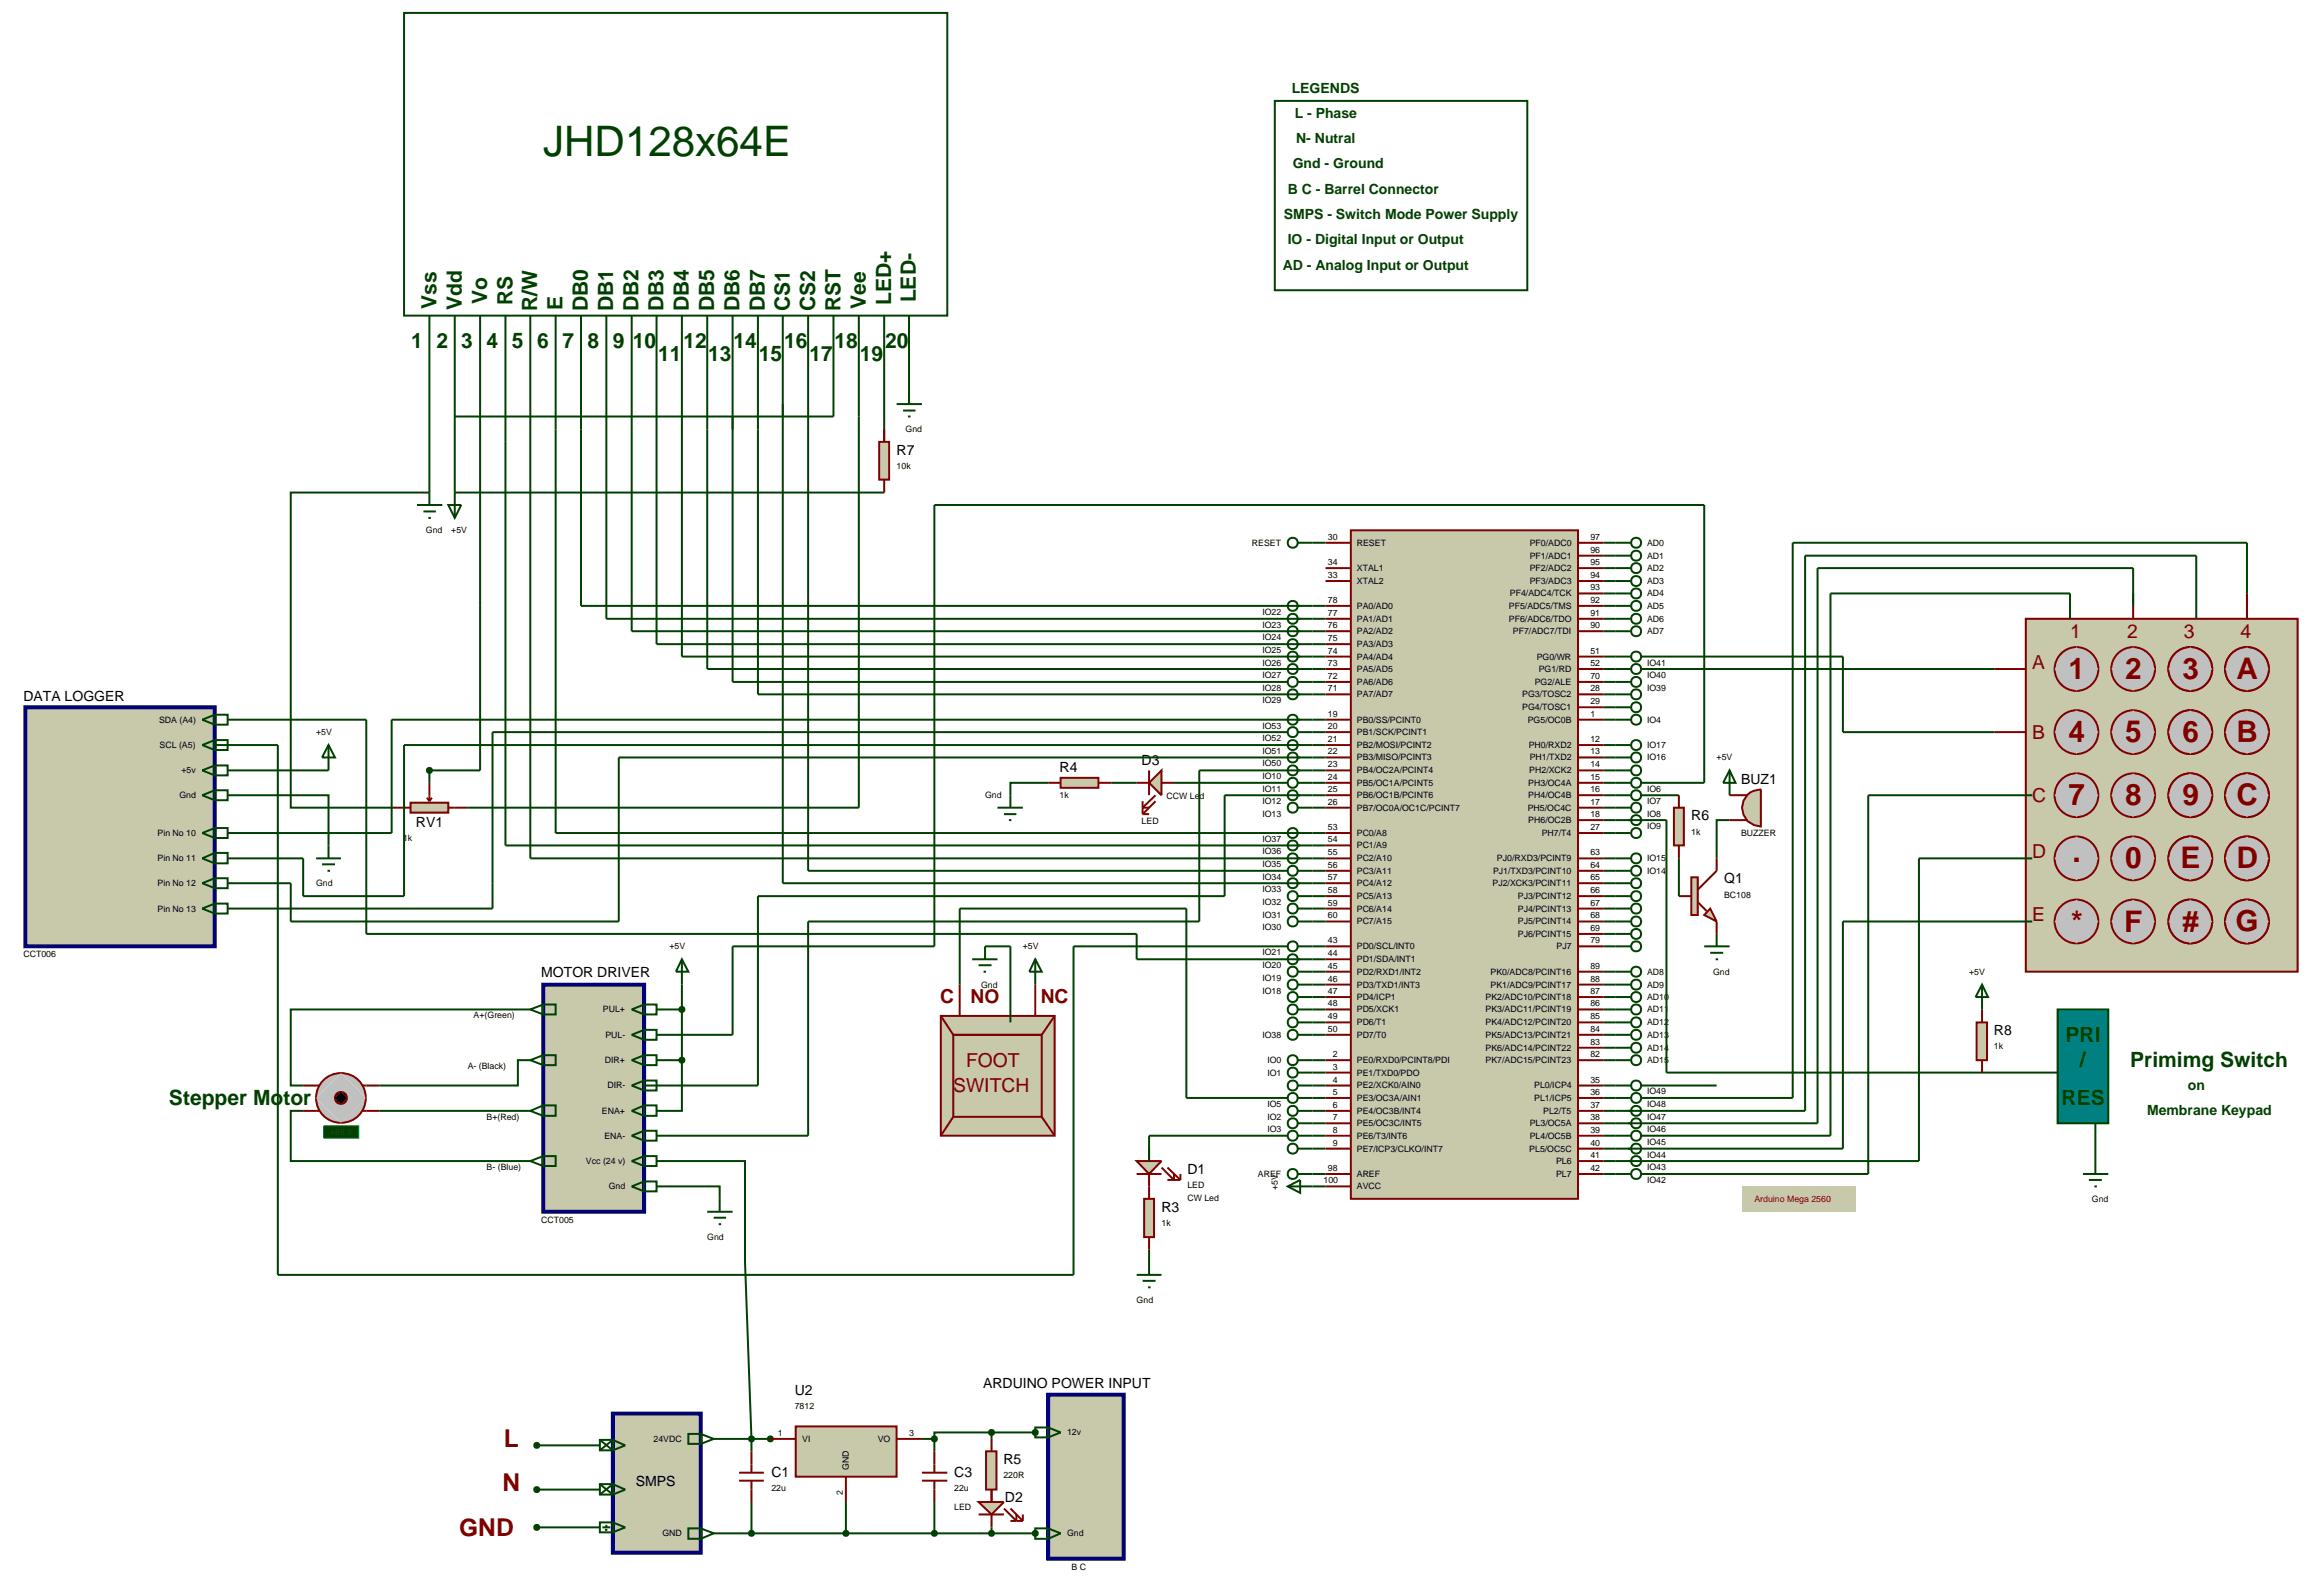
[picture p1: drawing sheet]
<svg xmlns="http://www.w3.org/2000/svg" width="467mm" height="320mm" viewBox="0 0 467 320" stroke-linecap="round" stroke-linejoin="round" font-family="sans-serif">
<defs><g id="words">
<text font-size="8.5" fill="#004000" x="109.3" y="31.5">JHD128x64E</text>
<g font-size="6" fill="#800000">
<text x="416.2" y="136.6">1</text>
<text x="427.6" y="136.6">2</text>
<text x="439.1" y="136.6">3</text>
<text x="450" y="136.6">A</text>
<text x="416.2" y="149.3">4</text>
<text x="427.6" y="149.3">5</text>
<text x="439.1" y="149.3">6</text>
<text x="450" y="149.3">B</text>
<text x="416.2" y="162">7</text>
<text x="427.6" y="162">8</text>
<text x="439.1" y="162">9</text>
<text x="450" y="162">C</text>
<text x="417" y="173.4">.</text>
<text x="427.6" y="174.7">0</text>
<text x="438.7" y="174.7">E</text>
<text x="450" y="174.6">D</text>
<text x="416.7" y="187.4">*</text>
<text x="427.4" y="187.4">F</text>
<text x="439.1" y="187.4">#</text>
<text x="449.8" y="187.3">G</text>
</g>
<g font-size="4.9" fill="#800000">
<text x="101.4" y="291.2">L</text>
<text x="101.1" y="300.1">N</text>
<text x="92.4" y="309">GND</text>
</g>
<g font-size="4.2" fill="#004000">
<text x="87.8" y="62.1" transform="rotate(-90 87.8 62.1)">Vss</text>
<text x="92.9" y="62.4" transform="rotate(-90 92.9 62.4)">Vdd</text>
<text x="98" y="61.1" transform="rotate(-90 98 61.1)">Vo</text>
<text x="103.1" y="61.3" transform="rotate(-90 103.1 61.3)">RS</text>
<text x="108.1" y="62.5" transform="rotate(-90 108.1 62.5)">R/W</text>
<text x="113.2" y="62.4" transform="rotate(-90 113.2 62.4)">E</text>
<text x="118.3" y="62.6" transform="rotate(-90 118.3 62.6)">DB0</text>
<text x="123.4" y="62.6" transform="rotate(-90 123.4 62.6)">DB1</text>
<text x="128.5" y="62.6" transform="rotate(-90 128.5 62.6)">DB2</text>
<text x="133.5" y="62.6" transform="rotate(-90 133.5 62.6)">DB3</text>
<text x="138.6" y="62.6" transform="rotate(-90 138.6 62.6)">DB4</text>
<text x="143.7" y="62.6" transform="rotate(-90 143.7 62.6)">DB5</text>
<text x="148.8" y="62.6" transform="rotate(-90 148.8 62.6)">DB6</text>
<text x="153.9" y="62.6" transform="rotate(-90 153.9 62.6)">DB7</text>
<text x="158.9" y="62.5" transform="rotate(-90 158.9 62.5)">CS1</text>
<text x="164" y="62.5" transform="rotate(-90 164 62.5)">CS2</text>
<text x="169.1" y="62.6" transform="rotate(-90 169.1 62.6)">RST</text>
<text x="174.2" y="62.1" transform="rotate(-90 174.2 62.1)">Vee</text>
<text x="179.3" y="61.3" transform="rotate(-90 179.3 61.3)">LED+</text>
<text x="184.3" y="60.8" transform="rotate(-90 184.3 60.8)">LED-</text>
<text x="82.7" y="70">1</text>
<text x="87.8" y="70">2</text>
<text x="92.8" y="70">3</text>
<text x="97.9" y="70">4</text>
<text x="103" y="70">5</text>
<text x="108.1" y="70">6</text>
<text x="113.2" y="70">7</text>
<text x="118.2" y="70">8</text>
<text x="123.3" y="70">9</text>
<text x="127.3" y="70">10</text>
<text x="137.5" y="70">12</text>
<text x="147.6" y="70">14</text>
<text x="157.8" y="70">16</text>
<text x="167.9" y="70">18</text>
<text x="178.1" y="70">20</text>
<text x="132.4" y="72.5">11</text>
<text x="142.5" y="72.5">13</text>
<text x="152.7" y="72.5">15</text>
<text x="162.9" y="72.5">17</text>
<text x="173" y="72.5">19</text>
<text x="415.6" y="209.6">PRI</text>
<text x="418.5" y="214.7">/</text>
<text x="428.6" y="214.7">Primimg Switch</text>
<text x="34" y="222.3">Stepper Motor</text>
<text x="414.8" y="222.3">RES</text>
</g>
<g font-size="3.9" fill="#800000">
<text x="416.5" y="128.3">1</text>
<text x="428" y="128.3">2</text>
<text x="439.4" y="128.3">3</text>
<text x="450.8" y="128.3">4</text>
<text x="408.9" y="134.6">A</text>
<text x="408.9" y="148.6">B</text>
<text x="408.9" y="161.3">C</text>
<text x="408.9" y="172.6">D</text>
<text x="408.9" y="185.3">E</text>
<text x="189.2" y="201.8">C</text>
<text x="195.3" y="201.8">NO</text>
<text x="209.4" y="201.8">NC</text>
<text x="194.4" y="214.6">FOOT</text>
<text x="191.8" y="219.6">SWITCH</text>
</g>
<g font-size="2.8" fill="#004000">
<text x="259.9" y="18.7">LEGENDS</text>
<text x="260.5" y="23.8">L - Phase</text>
<text x="260.8" y="28.9">N- Nutral</text>
<text x="260.1" y="33.9">Gnd - Ground</text>
<text x="259.1" y="39">B C - Barrel Connector</text>
<text x="258.3" y="44.1">SMPS - Switch Mode Power Supply</text>
<text x="259.1" y="49.2">IO - Digital Input or Output</text>
<text x="258.1" y="54.3">AD - Analog Input or Output</text>
<text x="440.2" y="219.3">on</text>
<text x="432" y="224.4">Membrane Keypad</text>
</g>
<g font-size="2.8">
<text x="180.4" y="91.5">R7</text>
<text x="4.7" y="141">DATA LOGGER</text>
<text x="213.2" y="155.4">R4</text>
<text x="229.7" y="153.9">D3</text>
<text x="350.3" y="157.7">BUZ1</text>
<text x="83.7" y="166.5">RV1</text>
<text x="340.3" y="165.1">R6</text>
<text x="346.9" y="177.8">Q1</text>
<text x="108.9" y="196.7">MOTOR DRIVER</text>
<text x="401.2" y="208.3">R8</text>
<text x="238.9" y="236.2">D1</text>
<text x="233.7" y="243.8">R3</text>
<text x="159.9" y="280.7">U2</text>
<text x="197.8" y="279.3">ARDUINO POWER INPUT</text>
<text x="127.9" y="299">SMPS</text>
<text x="155.2" y="297.2">C1</text>
<text x="192" y="297.2">C3</text>
<text x="201.9" y="294.6">R5</text>
<text x="202.2" y="302.2">D2</text>
</g>
<g font-size="1.8">
<text x="182.2" y="87">Gnd</text>
<text x="180.4" y="94.3">10k</text>
<text x="85.7" y="107.3">Gnd</text>
<text x="90.8" y="107.3">+5V</text>
<text x="251.9" y="109.8">RESET</text>
<text x="267.2" y="108.6">30</text>
<text x="267.2" y="113.7">34</text>
<text x="273" y="109.8">RESET</text>
<text x="307.8" y="112.4">PF1/ADC1</text>
<text x="307.8" y="109.8">PF0/ADC0</text>
<text x="320" y="113.7">95</text>
<text x="320" y="111.2">96</text>
<text x="320" y="108.6">97</text>
<text x="331.4" y="109.8">AD0</text>
<text x="331.4" y="112.4">AD1</text>
<text x="267.2" y="116.3">33</text>
<text x="273" y="117.5">XTAL2</text>
<text x="273" y="114.9">XTAL1</text>
<text x="303.8" y="120">PF4/ADC4/TCK</text>
<text x="307.8" y="117.5">PF3/ADC3</text>
<text x="307.8" y="114.9">PF2/ADC2</text>
<text x="320" y="118.8">93</text>
<text x="320" y="116.3">94</text>
<text x="331.4" y="114.9">AD2</text>
<text x="331.4" y="117.5">AD3</text>
<text x="331.4" y="120">AD4</text>
<text x="254" y="123.7">IO22</text>
<text x="267.2" y="123.9">77</text>
<text x="267.2" y="121.3">78</text>
<text x="273" y="125.1">PA1/AD1</text>
<text x="273" y="122.5">PA0/AD0</text>
<text x="303.6" y="125.1">PF6/ADC6/TDO</text>
<text x="303.6" y="122.5">PF5/ADC5/TMS</text>
<text x="320" y="123.9">91</text>
<text x="320" y="121.3">92</text>
<text x="331.4" y="125.1">AD6</text>
<text x="331.4" y="122.5">AD5</text>
<text x="254" y="126.3">IO23</text>
<text x="254" y="128.8">IO24</text>
<text x="254" y="131.4">IO25</text>
<text x="267.2" y="131.5">74</text>
<text x="267.2" y="129">75</text>
<text x="267.2" y="126.4">76</text>
<text x="273" y="130.2">PA3/AD3</text>
<text x="273" y="127.6">PA2/AD2</text>
<text x="304.4" y="127.6">PF7/ADC7/TDI</text>
<text x="320" y="131.5">51</text>
<text x="320" y="126.4">90</text>
<text x="331.4" y="127.6">AD7</text>
<text x="254" y="133.9">IO26</text>
<text x="254" y="136.4">IO27</text>
<text x="267.2" y="136.6">72</text>
<text x="267.2" y="134">73</text>
<text x="273" y="137.8">PA6/AD6</text>
<text x="273" y="135.2">PA5/AD5</text>
<text x="273" y="132.7">PA4/AD4</text>
<text x="308.8" y="137.8">PG2/ALE</text>
<text x="309.2" y="132.7">PG0/WR</text>
<text x="309.6" y="135.2">PG1/RD</text>
<text x="320" y="134">52</text>
<text x="320" y="136.6">70</text>
<text x="331.4" y="133.9">IO41</text>
<text x="331.4" y="136.4">IO40</text>
<text x="254" y="141.5">IO29</text>
<text x="254" y="139">IO28</text>
<text x="267.2" y="139.1">71</text>
<text x="273" y="140.3">PA7/AD7</text>
<text x="306.3" y="140.3">PG3/TOSC2</text>
<text x="306.3" y="142.9">PG4/TOSC1</text>
<text x="320" y="139.1">28</text>
<text x="320" y="141.7">29</text>
<text x="331.4" y="139">IO39</text>
<text x="32" y="145.4">SDA (A4)</text>
<text x="63.6" y="147.9">+5V</text>
<text x="254" y="146.6">IO53</text>
<text x="254" y="149.1">IO52</text>
<text x="267.2" y="144.2">19</text>
<text x="267.2" y="146.7">20</text>
<text x="267.2" y="149.3">21</text>
<text x="273" y="145.4">PB0/SS/PCINT0</text>
<text x="273" y="147.9">PB1/SCK/PCINT1</text>
<text x="307.4" y="145.4">PG5/OC0B</text>
<text x="320" y="144.2">1</text>
<text x="320" y="149.3">12</text>
<text x="331.4" y="145.4">IO4</text>
<text x="32.1" y="150.5">SCL (A5)</text>
<text x="36.5" y="155.6">+5v</text>
<text x="254" y="151.7">IO51</text>
<text x="254" y="154.2">IO50</text>
<text x="267.2" y="151.8">22</text>
<text x="267.2" y="154.4">23</text>
<text x="273" y="150.5">PB2/MOSI/PCINT2</text>
<text x="273" y="153">PB3/MISO/PCINT3</text>
<text x="273" y="155.6">PB4/OC2A/PCINT4</text>
<text x="307.6" y="150.5">PH0/RXD2</text>
<text x="307.7" y="155.6">PH2/XCK2</text>
<text x="307.8" y="153">PH1/TXD2</text>
<text x="320" y="151.8">13</text>
<text x="320" y="154.4">14</text>
<text x="331.4" y="150.5">IO17</text>
<text x="331.4" y="153">IO16</text>
<text x="345.4" y="153">+5V</text>
<text x="36.1" y="160.6">Gnd</text>
<text x="198.2" y="160.6">Gnd</text>
<text x="213.2" y="160.5">1k</text>
<text x="234.7" y="160.8">CCW Led</text>
<text x="254" y="156.8">IO10</text>
<text x="254" y="159.3">IO11</text>
<text x="254" y="161.8">IO12</text>
<text x="267.2" y="156.9">24</text>
<text x="267.2" y="159.4">25</text>
<text x="267.2" y="161.9">26</text>
<text x="273" y="158.1">PB5/OC1A/PCINT5</text>
<text x="273" y="160.6">PB6/OC1B/PCINT6</text>
<text x="307.5" y="158.1">PH3/OC4A</text>
<text x="307.5" y="160.6">PH4/OC4B</text>
<text x="320" y="156.9">15</text>
<text x="320" y="159.4">16</text>
<text x="320" y="161.9">17</text>
<text x="331.4" y="159.3">IO6</text>
<text x="331.4" y="161.8">IO7</text>
<text x="229.7" y="165.8">LED</text>
<text x="254" y="164.3">IO13</text>
<text x="267.2" y="167">53</text>
<text x="273" y="163.1">PB7/OC0A/OC1C/PCINT7</text>
<text x="307.4" y="163.1">PH5/OC4C</text>
<text x="307.5" y="165.6">PH6/OC2B</text>
<text x="320" y="164.4">18</text>
<text x="320" y="167">27</text>
<text x="331.4" y="164.3">IO8</text>
<text x="331.4" y="166.8">IO9</text>
<text x="340.3" y="167.9">1k</text>
<text x="31.7" y="168.2">Pin No 10</text>
<text x="31.7" y="173.3">Pin No 11</text>
<text x="81.1" y="169.3">1k</text>
<text x="254" y="169.4">IO37</text>
<text x="254" y="171.9">IO36</text>
<text x="267.2" y="169.5">54</text>
<text x="267.2" y="172.1">55</text>
<text x="273" y="168.2">PC0/A8</text>
<text x="273" y="170.7">PC1/A9</text>
<text x="273" y="173.3">PC2/A10</text>
<text x="301.2" y="173.3">PJ0/RXD3/PCINT9</text>
<text x="310.2" y="168.2">PH7/T4</text>
<text x="320" y="172.1">63</text>
<text x="331.4" y="173.3">IO15</text>
<text x="350.3" y="168.3">BUZZER</text>
<text x="31.7" y="178.3">Pin No 12</text>
<text x="63.6" y="178.3">Gnd</text>
<text x="254" y="174.5">IO35</text>
<text x="254" y="177">IO34</text>
<text x="254" y="179.5">IO33</text>
<text x="267.2" y="174.6">56</text>
<text x="267.2" y="177.1">57</text>
<text x="267.2" y="179.7">58</text>
<text x="273" y="175.8">PC3/A11</text>
<text x="273" y="178.3">PC4/A12</text>
<text x="300.3" y="178.3">PJ2/XCK3/PCINT11</text>
<text x="300.4" y="175.8">PJ1/TXD3/PCINT10</text>
<text x="320" y="174.6">64</text>
<text x="320" y="177.1">65</text>
<text x="320" y="179.7">66</text>
<text x="331.4" y="175.8">IO14</text>
<text x="31.7" y="183.4">Pin No 13</text>
<text x="254" y="182.1">IO32</text>
<text x="254" y="184.6">IO31</text>
<text x="267.2" y="182.2">59</text>
<text x="267.2" y="184.8">60</text>
<text x="273" y="180.9">PC5/A13</text>
<text x="273" y="183.4">PC6/A14</text>
<text x="273" y="186">PC7/A15</text>
<text x="305.4" y="180.9">PJ3/PCINT12</text>
<text x="305.4" y="183.4">PJ4/PCINT13</text>
<text x="305.4" y="186">PJ5/PCINT14</text>
<text x="320" y="182.2">67</text>
<text x="320" y="184.8">68</text>
<text x="346.9" y="180.6">BC108</text>
<text x="134.7" y="191">+5V</text>
<text x="205.8" y="191">+5V</text>
<text x="254" y="187.2">IO30</text>
<text x="267.2" y="189.8">43</text>
<text x="273" y="191">PD0/SCL/INT0</text>
<text x="305.4" y="188.5">PJ6/PCINT15</text>
<text x="313.2" y="191">PJ7</text>
<text x="320" y="187.3">69</text>
<text x="320" y="189.8">79</text>
<text x="4.7" y="192.6">CCT006</text>
<text x="254" y="192.2">IO21</text>
<text x="254" y="194.8">IO20</text>
<text x="254" y="197.3">IO19</text>
<text x="267.2" y="192.4">44</text>
<text x="267.2" y="194.9">45</text>
<text x="267.2" y="197.5">46</text>
<text x="273" y="193.6">PD1/SDA/INT1</text>
<text x="273" y="196.1">PD2/RXD1/INT2</text>
<text x="299.9" y="196.1">PK0/ADC8/PCINT16</text>
<text x="320" y="197.5">88</text>
<text x="320" y="194.9">89</text>
<text x="331.4" y="196.1">AD8</text>
<text x="344.7" y="196.1">Gnd</text>
<text x="396.2" y="196.1">+5V</text>
<text x="121.3" y="203.7">PUL+</text>
<text x="197.4" y="198.7">Gnd</text>
<text x="254" y="199.9">IO18</text>
<text x="267.2" y="200">47</text>
<text x="267.2" y="202.5">48</text>
<text x="273" y="198.7">PD3/TXD1/INT3</text>
<text x="273" y="201.2">PD4/ICP1</text>
<text x="273" y="203.7">PD5/XCK1</text>
<text x="298.9" y="203.7">PK3/ADC11/PCINT19</text>
<text x="298.9" y="201.2">PK2/ADC10/PCINT18</text>
<text x="299.9" y="198.7">PK1/ADC9/PCINT17</text>
<text x="320" y="202.5">86</text>
<text x="320" y="200">87</text>
<text x="331.4" y="198.7">AD9</text>
<text x="331.4" y="201.2">AD10</text>
<text x="331.4" y="203.7">AD11</text>
<text x="95.3" y="204.9">A+(Green)</text>
<text x="121.8" y="208.8">PUL-</text>
<text x="254" y="208.8">IO38</text>
<text x="267.2" y="205.1">49</text>
<text x="267.2" y="207.6">50</text>
<text x="273" y="206.3">PD6/T1</text>
<text x="273" y="208.8">PD7/T0</text>
<text x="298.9" y="208.8">PK5/ADC13/PCINT21</text>
<text x="298.9" y="206.3">PK4/ADC12/PCINT20</text>
<text x="320" y="207.6">84</text>
<text x="320" y="205.1">85</text>
<text x="331.4" y="206.3">AD12</text>
<text x="331.4" y="208.8">AD13</text>
<text x="94.1" y="215.1">A- (Black)</text>
<text x="121.7" y="213.9">DIR+</text>
<text x="255" y="213.9">IO0</text>
<text x="268.2" y="212.7">2</text>
<text x="268.2" y="215.2">3</text>
<text x="273" y="213.9">PE0/RXD0/PCINT8/PDI</text>
<text x="298.9" y="213.9">PK7/ADC15/PCINT23</text>
<text x="298.9" y="211.4">PK6/ADC14/PCINT22</text>
<text x="320" y="212.7">82</text>
<text x="320" y="210.2">83</text>
<text x="331.4" y="211.4">AD14</text>
<text x="331.4" y="213.9">AD15</text>
<text x="401.2" y="211.1">1k</text>
<text x="122.2" y="219">DIR-</text>
<text x="255" y="216.4">IO1</text>
<text x="268.2" y="217.8">4</text>
<text x="268.2" y="220.3">5</text>
<text x="273" y="216.4">PE1/TXD0/PDO</text>
<text x="273" y="219">PE2/XCK0/AIN0</text>
<text x="273" y="221.5">PE3/OC3A/AIN1</text>
<text x="308.7" y="219">PL0/ICP4</text>
<text x="308.7" y="221.5">PL1/ICP5</text>
<text x="320" y="217.8">35</text>
<text x="320" y="220.3">36</text>
<text x="331.4" y="220.2">IO49</text>
<text x="97.9" y="225.3">B+(Red)</text>
<text x="121.1" y="224.1">ENA+</text>
<text x="255" y="222.7">IO5</text>
<text x="255" y="225.3">IO2</text>
<text x="255" y="227.8">IO3</text>
<text x="268.2" y="222.9">6</text>
<text x="268.2" y="225.4">7</text>
<text x="268.2" y="227.9">8</text>
<text x="273" y="224.1">PE4/OC3B/INT4</text>
<text x="273" y="226.6">PE5/OC3C/INT5</text>
<text x="307.8" y="226.6">PL3/OC5A</text>
<text x="310.5" y="224.1">PL2/T5</text>
<text x="320" y="222.9">37</text>
<text x="320" y="225.4">38</text>
<text x="320" y="227.9">39</text>
<text x="331.4" y="222.7">IO48</text>
<text x="331.4" y="225.3">IO47</text>
<text x="331.4" y="227.8">IO46</text>
<text x="121.6" y="229.1">ENA-</text>
<text x="268.2" y="230.5">9</text>
<text x="273" y="229.1">PE6/T3/INT6</text>
<text x="273" y="231.7">PE7/ICP3/CLKO/INT7</text>
<text x="307.7" y="231.7">PL5/OC5C</text>
<text x="307.8" y="229.1">PL4/OC5B</text>
<text x="320" y="230.5">40</text>
<text x="320" y="233">41</text>
<text x="331.4" y="230.3">IO45</text>
<text x="331.4" y="232.9">IO44</text>
<text x="97.9" y="235.4">B- (Blue)</text>
<text x="117.9" y="234.2">Vcc (24 v)</text>
<text x="122.5" y="239.3">Gnd</text>
<text x="238.9" y="239">LED</text>
<text x="253.1" y="236.8">AREF</text>
<text x="257.1" y="239.4" transform="rotate(-90 257.1 239.4)">+5V</text>
<text x="266.3" y="238.1">100</text>
<text x="267.2" y="235.6">98</text>
<text x="273" y="236.8">AREF</text>
<text x="273" y="239.3">AVCC</text>
<text x="313.1" y="234.2">PL6</text>
<text x="313.1" y="236.8">PL7</text>
<text x="320" y="235.6">42</text>
<text x="331.4" y="235.4">IO43</text>
<text x="331.4" y="238.1">IO42</text>
<text x="108.9" y="246">CCT005</text>
<text x="238.9" y="241.6">CW Led</text>
<text x="420.9" y="241.8">Gnd</text>
<text x="142.3" y="249.5">Gnd</text>
<text x="233.7" y="246.6">1k</text>
<text x="228.7" y="262.2">Gnd</text>
<text x="159.9" y="283.5">7812</text>
<text x="131.5" y="290.1">24VDC</text>
<text x="156.5" y="288.9">1</text>
<text x="161.4" y="290.1">VI</text>
<text x="176.6" y="290.1">VO</text>
<text x="182.9" y="288.9">3</text>
<text x="214.7" y="288.8">12v</text>
<text x="155.2" y="300">22u</text>
<text x="170.8" y="295.8" transform="rotate(-90 170.8 295.8)">GND</text>
<text x="192" y="300">22u</text>
<text x="201.9" y="297.4">220R</text>
<text x="169.6" y="300.7" transform="rotate(-90 169.6 300.7)">2</text>
<text x="192" y="303.8">LED</text>
<text x="133.3" y="309.1">GND</text>
<text x="214.7" y="309.1">Gnd</text>
<text x="215.6" y="315.8">B C</text>
</g>
<text font-size="1.8" fill="#008000" x="66.4" y="228.4">+88.8</text>
<text font-size="1.8" fill="#800000" x="353" y="241.8">Arduino Mega 2560</text>
</g></defs>
<g fill="none" stroke="#004000" stroke-width=".4">
<path d="M86.4 99.1h-27.9v63.4h20.3M91.5 99.1h86.4M264.1 109.2h2.6M322.6 109.2h2.5M322.6 111.8h2.5M322.6 114.3h2.5M322.6 116.9h2.5M322.6 119.4h2.5M264.1 121.9h2.6M264.1 124.5h2.6M264.1 127h2.6M264.1 129.6h2.6"/>
<path d="M264.1 132.1h2.6M264.1 134.6h2.6M264.1 139.7h2.6M264.1 137.2h2.6M322.6 121.9h2.5M322.6 124.5h2.5M322.6 127h2.5M322.6 132.1h2.5M322.6 134.6h2.5M322.6 139.7h2.5M322.6 137.2h2.5M45.8 160h20.3v10.1"/>
<path d="M45.8 155h20.3M86.4 155v2.5M210.9 157.5h-7.6v2.5M223.6 157.5h5.1M264.1 144.8h2.6M264.1 147.3h2.6M264.1 149.9h2.6M264.1 152.4h2.6M264.1 155h2.6M264.1 157.5h2.6M264.1 160h2.6M322.6 144.8h2.5"/>
<path d="M322.6 149.9h2.5M322.6 152.4h2.5M322.6 155h2.5M322.6 157.5h2.5M322.6 160h2.5M322.6 142.3h2.5M264.1 162.5h2.6M264.1 167.6h2.6M264.1 170.1h2.6M264.1 172.7h2.6M264.1 175.2h2.6M264.1 177.7h2.6"/>
<path d="M322.6 162.5h2.5M322.6 167.6h2.5M322.6 172.7h2.5M322.6 175.2h2.5M322.6 177.7h2.5M322.6 165h2.5M337.8 172.7v7.6M348 165h-2.6v7.7M137.2 198.1v15.2M264.1 180.3h2.6M264.1 182.8h2.6M264.1 185.4h2.6"/>
<path d="M264.1 190.4h2.6M264.1 193h2.6M264.1 195.5h2.6M264.1 198.1h2.6M322.6 180.3h2.5M322.6 182.8h2.5M322.6 185.4h2.5M322.6 190.4h2.5M322.6 195.5h2.5M322.6 198.1h2.5M322.6 187.9h2.5M106.7 203.1h-48.2v15.3h2.5"/>
<path d="M106.7 213.3h-2.5v5.1h-27.9M132.1 203.1h5.1M132.1 213.3h5.1M137.2 213.3v10.2h-5.1M264.1 200.6h2.6M264.1 203.1h2.6M264.1 205.7h2.6M264.1 208.2h2.6M264.1 213.3h2.6M264.1 215.8h2.6M264.1 218.4h2.6M322.6 200.6h2.5"/>
<path d="M322.6 203.1h2.5M322.6 205.7h2.5M322.6 208.2h2.5M322.6 213.3h2.5M322.6 218.4h2.5M322.6 210.8h2.5M61 223.5h-2.5v10.1h48.2M76.3 223.5h30.4M132.1 238.7h12.7v2.5M132.1 233.6h17.8v20.3l1.3 38.1M264.1 220.9h2.6M264.1 223.5h2.6"/>
<path d="M264.1 226h2.6M264.1 228.5h2.6M264.1 231.1h2.6M264.1 236.2h2.6M264.1 238.7h2.6M322.6 220.9h2.5M322.6 223.5h2.5M322.6 226h2.5M322.6 228.5h2.5M322.6 231.1h2.5M322.6 236.2h2.5M322.6 233.6h2.5"/>
<path d="M231.2 251.4v2.5M108 290.8h12.7M108 299.7h12.7M143.6 289.5h11.4M185.5 289.5h2.5M188 289.5v2.5M199.5 288.2h-11.5v1.3M199.5 288.2v1.3M199.5 288.2h8.8M108 307.3h12.7M143.6 308.5h64.7M151.2 302.2v6.3"/>
<path d="M170.2 302.2v6.3M188 302.2v6.3M199.5 307.3v1.2"/>
</g>
<path d="M350.5 238.7h22.9v5.1h-22.9z" fill="#c8c8aa"/>
<path d="M271.8 106.7h45.7v134.5h-45.7z" fill="#c8c8aa" stroke="#800000" stroke-width=".4"/>
<g fill="none" stroke="#800000" stroke-width=".4">
<path d="M266.7 109.2h5.1M266.7 116.9h5.1M266.7 114.3h5.1M317.5 109.2h5.1M317.5 116.9h5.1M317.5 114.3h5.1M317.5 119.4h5.1M317.5 111.8h5.1M266.7 139.7h5.1M266.7 132.1h5.1M266.7 134.6h5.1M266.7 137.2h5.1"/>
<path d="M266.7 129.6h5.1M266.7 127h5.1M266.7 124.5h5.1M266.7 121.9h5.1M317.5 139.7h5.1M317.5 132.1h5.1M317.5 134.6h5.1M317.5 137.2h5.1M317.5 127h5.1M317.5 124.5h5.1M317.5 121.9h5.1M266.7 144.8h5.1"/>
<path d="M266.7 149.9h5.1M266.7 152.4h5.1M266.7 155h5.1M266.7 157.5h5.1M266.7 160h5.1M266.7 147.3h5.1M317.5 144.8h5.1M317.5 149.9h5.1M317.5 152.4h5.1M317.5 155h5.1M317.5 157.5h5.1M317.5 160h5.1"/>
<path d="M317.5 142.3h5.1M266.7 162.5h5.1M266.7 167.6h5.1M266.7 170.1h5.1M266.7 172.7h5.1M266.7 175.2h5.1M266.7 177.7h5.1M317.5 162.5h5.1M317.5 165h5.1M317.5 167.6h5.1M317.5 172.7h5.1M317.5 175.2h5.1"/>
<path d="M317.5 177.7h5.1M266.7 190.4h5.1M266.7 193h5.1M266.7 195.5h5.1M266.7 198.1h5.1M266.7 180.3h5.1M266.7 182.8h5.1M266.7 185.4h5.1M317.5 190.4h5.1M317.5 195.5h5.1M317.5 198.1h5.1M317.5 180.3h5.1"/>
<path d="M317.5 182.8h5.1M317.5 185.4h5.1M317.5 187.9h5.1M266.7 213.3h5.1M266.7 215.8h5.1M266.7 218.4h5.1M266.7 200.6h5.1M266.7 203.1h5.1M266.7 205.7h5.1M266.7 208.2h5.1M317.5 213.3h5.1M317.5 218.4h5.1"/>
<path d="M317.5 200.6h5.1M317.5 203.1h5.1M317.5 205.7h5.1M317.5 208.2h5.1M317.5 210.8h5.1M266.7 220.9h5.1M266.7 223.5h5.1M266.7 226h5.1M266.7 228.5h5.1M266.7 231.1h5.1M266.7 236.2h5.1M266.7 238.7h5.1"/>
<path d="M317.5 220.9h5.1M317.5 223.5h5.1M317.5 226h5.1M317.5 228.5h5.1M317.5 231.1h5.1M317.5 233.6h5.1M317.5 236.2h5.1"/>
</g>
<g fill="none" stroke="#004000" stroke-width=".4">
<path d="M261.1 109.2h3M325.1 109.2h3M325.1 111.8h3M325.1 114.3h3M325.1 116.9h3M325.1 119.4h3M261.1 121.9h3M261.1 124.5h3M261.1 127h3M261.1 129.6h3M261.1 132.1h3M261.1 134.6h3"/>
<path d="M261.1 139.7h3M261.1 137.2h3M325.1 121.9h3M325.1 124.5h3M325.1 127h3M325.1 132.1h3M325.1 134.6h3M325.1 139.7h3M325.1 137.2h3M261.1 144.8h3M261.1 147.3h3M261.1 149.9h3"/>
<path d="M261.1 152.4h3M261.1 155h3M261.1 157.5h3M261.1 160h3M325.1 144.8h3M325.1 149.9h3M325.1 152.4h3M325.1 155h3M325.1 157.5h3M325.1 160h3M325.1 142.3h3M261.1 162.5h3"/>
<path d="M261.1 167.6h3M261.1 170.1h3M261.1 172.7h3M261.1 175.2h3M261.1 177.7h3M325.1 162.5h3M325.1 167.6h3M325.1 172.7h3M325.1 175.2h3M325.1 177.7h3M325.1 165h3M261.1 180.3h3"/>
<path d="M261.1 182.8h3M261.1 185.4h3M261.1 190.4h3M261.1 193h3M261.1 195.5h3M261.1 198.1h3M325.1 180.3h3M325.1 182.8h3M325.1 185.4h3M325.1 190.4h3M325.1 195.5h3M325.1 198.1h3"/>
<path d="M325.1 187.9h3M261.1 200.6h3M261.1 203.1h3M261.1 205.7h3M261.1 208.2h3M261.1 213.3h3M261.1 215.8h3M261.1 218.4h3M325.1 200.6h3M325.1 203.1h3M325.1 205.7h3M325.1 208.2h3"/>
<path d="M325.1 213.3h3M325.1 218.4h3M325.1 210.8h3M259.1 238.7l2.5-1.3v2.6zM259.1 238.7h5M261.1 220.9h3M261.1 223.5h3M261.1 226h3M261.1 228.5h3M261.1 231.1h3M261.1 236.2h3M325.1 220.9h3"/>
<path d="M325.1 223.5h3M325.1 226h3M325.1 228.5h3M325.1 231.1h3M325.1 236.2h3M325.1 233.6h3"/>
<circle cx="260.1" cy="109.2" r="1.01"/>
<circle cx="329.2" cy="111.8" r="1.01"/>
<circle cx="329.2" cy="119.4" r="1.01"/>
<circle cx="329.2" cy="109.2" r="1.01"/>
<circle cx="329.2" cy="114.3" r="1.01"/>
<circle cx="329.2" cy="116.9" r="1.01"/>
<circle cx="260.1" cy="129.6" r="1.01"/>
<circle cx="260.1" cy="127" r="1.01"/>
<circle cx="260.1" cy="139.7" r="1.01"/>
<circle cx="260.1" cy="121.9" r="1.01"/>
<circle cx="260.1" cy="134.6" r="1.01"/>
<circle cx="260.1" cy="124.5" r="1.01"/>
<circle cx="260.1" cy="137.2" r="1.01"/>
<circle cx="260.1" cy="132.1" r="1.01"/>
<circle cx="329.2" cy="137.2" r="1.01"/>
<circle cx="329.2" cy="124.5" r="1.01"/>
<circle cx="329.2" cy="132.1" r="1.01"/>
<circle cx="329.2" cy="121.9" r="1.01"/>
<circle cx="329.2" cy="134.6" r="1.01"/>
<circle cx="329.2" cy="139.7" r="1.01"/>
<circle cx="329.2" cy="127" r="1.01"/>
<circle cx="260.1" cy="152.4" r="1.01"/>
<circle cx="260.1" cy="155" r="1.01"/>
<circle cx="260.1" cy="160" r="1.01"/>
<circle cx="260.1" cy="147.3" r="1.01"/>
<circle cx="260.1" cy="149.9" r="1.01"/>
<circle cx="260.1" cy="144.8" r="1.01"/>
<circle cx="260.1" cy="157.5" r="1.01"/>
<circle cx="329.2" cy="149.9" r="1.01"/>
<circle cx="329.2" cy="144.8" r="1.01"/>
<circle cx="329.2" cy="157.5" r="1.01"/>
<circle cx="329.2" cy="142.3" r="1.01"/>
<circle cx="329.2" cy="155" r="1.01"/>
<circle cx="329.2" cy="152.4" r="1.01"/>
<circle cx="260.1" cy="172.7" r="1.01"/>
<circle cx="260.1" cy="170.1" r="1.01"/>
<circle cx="260.1" cy="162.5" r="1.01"/>
<circle cx="260.1" cy="175.2" r="1.01"/>
<circle cx="260.1" cy="177.7" r="1.01"/>
<circle cx="260.1" cy="167.6" r="1.01"/>
<circle cx="329.2" cy="165" r="1.01"/>
<circle cx="329.2" cy="177.7" r="1.01"/>
<circle cx="329.2" cy="167.6" r="1.01"/>
<circle cx="329.2" cy="172.7" r="1.01"/>
<circle cx="329.2" cy="160" r="1.01"/>
<circle cx="329.2" cy="175.2" r="1.01"/>
<circle cx="329.2" cy="162.5" r="1.01"/>
<circle cx="260.1" cy="195.5" r="1.01"/>
<circle cx="260.1" cy="198.1" r="1.01"/>
<circle cx="260.1" cy="182.8" r="1.01"/>
<circle cx="260.1" cy="185.4" r="1.01"/>
<circle cx="260.1" cy="190.4" r="1.01"/>
<circle cx="260.1" cy="193" r="1.01"/>
<circle cx="260.1" cy="180.3" r="1.01"/>
<circle cx="329.2" cy="190.4" r="1.01"/>
<circle cx="329.2" cy="180.3" r="1.01"/>
<circle cx="329.2" cy="182.8" r="1.01"/>
<circle cx="329.2" cy="185.4" r="1.01"/>
<circle cx="329.2" cy="195.5" r="1.01"/>
<circle cx="329.2" cy="198.1" r="1.01"/>
<circle cx="329.2" cy="187.9" r="1.01"/>
<circle cx="260.1" cy="208.2" r="1.01"/>
<circle cx="260.1" cy="213.3" r="1.01"/>
<circle cx="260.1" cy="200.6" r="1.01"/>
<circle cx="260.1" cy="203.1" r="1.01"/>
<circle cx="260.1" cy="215.8" r="1.01"/>
<circle cx="260.1" cy="205.7" r="1.01"/>
<circle cx="260.1" cy="218.4" r="1.01"/>
<circle cx="329.2" cy="203.1" r="1.01"/>
<circle cx="329.2" cy="218.4" r="1.01"/>
<circle cx="329.2" cy="205.7" r="1.01"/>
<circle cx="329.2" cy="210.8" r="1.01"/>
<circle cx="329.2" cy="208.2" r="1.01"/>
<circle cx="329.2" cy="213.3" r="1.01"/>
<circle cx="329.2" cy="200.6" r="1.01"/>
<circle cx="260.1" cy="220.9" r="1.01"/>
<circle cx="260.1" cy="223.5" r="1.01"/>
<circle cx="260.1" cy="236.2" r="1.01"/>
<circle cx="260.1" cy="226" r="1.01"/>
<circle cx="260.1" cy="228.5" r="1.01"/>
<circle cx="260.1" cy="231.1" r="1.01"/>
<circle cx="329.2" cy="228.5" r="1.01"/>
<circle cx="329.2" cy="231.1" r="1.01"/>
<circle cx="329.2" cy="236.2" r="1.01"/>
<circle cx="329.2" cy="233.6" r="1.01"/>
<circle cx="329.2" cy="220.9" r="1.01"/>
<circle cx="329.2" cy="223.5" r="1.01"/>
<circle cx="329.2" cy="226" r="1.01"/>
</g>
<g fill="#c8c8aa" stroke="#800000" stroke-width=".4">
<path d="M407.6 124.5h54.7v71h-54.7z"/>
<path d="M437.3 131.8a4.4 4.4 0 0 1 3.4-1.6l-4.4 4.4a4.4 4.4 0 0 1 1-2.8zM440.7 130.2a4.4 4.4 0 0 1 4.4 4.4zM445.1 134.6a4.4 4.4 0 0 1-4.4 4.4zM436.3 134.6l4.4 4.4a4.4 4.4 0 0 1-4.4-4.4z"/>
<path d="M449.3 131.2a4.4 4.4 0 0 1 2.8-1l-4.4 4.4a4.4 4.4 0 0 1 1.6-3.4zM452.1 130.2a4.4 4.4 0 0 1 4.4 4.4zM456.5 134.6a4.4 4.4 0 0 1-4.4 4.4zM447.7 134.6l4.4 4.4a4.4 4.4 0 0 1-4.4-4.4z"/>
</g>
<g fill="#c8c8aa">
<path d="M436.3 134.6l4.4-4.4 4.4 4.4-4.4 4.4z"/>
<path d="M452.1 130.2l4.4 4.4-4.4 4.4-4.4-4.4z"/>
</g>
<g fill="#c0c0c0" stroke="#800000" stroke-width=".4">
<path d="M415 131.2a4.4 4.4 0 0 1 2.8-1l-4.4 4.4a4.4 4.4 0 0 1 1.6-3.4zM417.8 130.2a4.4 4.4 0 0 1 4.4 4.4zM422.2 134.6a4.4 4.4 0 0 1-4.4 4.4zM413.4 134.6l4.4 4.4a4.4 4.4 0 0 1-4.4-4.4z"/>
<path d="M425.8 131.8a4.4 4.4 0 0 1 3.4-1.6l-4.4 4.4a4.4 4.4 0 0 1 1-2.8zM429.2 130.2a4.4 4.4 0 0 1 4.4 4.4zM433.6 134.6a4.4 4.4 0 0 1-4.4 4.4zM424.8 134.6l4.4 4.4a4.4 4.4 0 0 1-4.4-4.4z"/>
<path d="M437.3 131.8a4.4 4.4 0 0 1 3.4-1.6l-4.4 4.4a4.4 4.4 0 0 1 1-2.8zM440.7 130.2a4.4 4.4 0 0 1 4.4 4.4zM445.1 134.6a4.4 4.4 0 0 1-4.4 4.4zM436.3 134.6l4.4 4.4a4.4 4.4 0 0 1-4.4-4.4z"/>
<path d="M449.3 131.2a4.4 4.4 0 0 1 2.8-1l-4.4 4.4a4.4 4.4 0 0 1 1.6-3.4zM452.1 130.2a4.4 4.4 0 0 1 4.4 4.4zM456.5 134.6a4.4 4.4 0 0 1-4.4 4.4zM447.7 134.6l4.4 4.4a4.4 4.4 0 0 1-4.4-4.4z"/>
</g>
<g fill="#c0c0c0">
<path d="M417.8 130.2l4.4 4.4-4.4 4.4-4.4-4.4z"/>
<path d="M424.8 134.6l4.4-4.4 4.4 4.4-4.4 4.4z"/>
<path d="M436.3 134.6l4.4-4.4 4.4 4.4-4.4 4.4z"/>
<path d="M452.1 130.2l4.4 4.4-4.4 4.4-4.4-4.4z"/>
</g>
<g fill="#c8c8aa" stroke="#800000" stroke-width=".4">
<path d="M437.3 144.5a4.4 4.4 0 0 1 3.4-1.6l-4.4 4.4a4.4 4.4 0 0 1 1-2.8zM440.7 142.9a4.4 4.4 0 0 1 4.4 4.4zM440.7 151.7l4.4-4.4a4.4 4.4 0 0 1-4.4 4.4zM436.3 147.3l4.4 4.4a4.4 4.4 0 0 1-4.4-4.4z"/>
<path d="M449.3 143.9a4.4 4.4 0 0 1 2.8-1l-4.4 4.4a4.4 4.4 0 0 1 1.6-3.4zM452.1 142.9a4.4 4.4 0 0 1 4.4 4.4zM452.1 151.7l4.4-4.4a4.4 4.4 0 0 1-4.4 4.4zM447.7 147.3l4.4 4.4a4.4 4.4 0 0 1-4.4-4.4z"/>
</g>
<g fill="#c8c8aa">
<path d="M436.3 147.3l4.4-4.4 4.4 4.4-4.4 4.4z"/>
<path d="M452.1 142.9l4.4 4.4-4.4 4.4-4.4-4.4z"/>
</g>
<g fill="#c0c0c0" stroke="#800000" stroke-width=".4">
<path d="M415 143.9a4.4 4.4 0 0 1 2.8-1l-4.4 4.4a4.4 4.4 0 0 1 1.6-3.4zM417.8 142.9a4.4 4.4 0 0 1 4.4 4.4zM422.2 147.3a4.4 4.4 0 0 1-4.4 4.4zM413.4 147.3l4.4 4.4a4.4 4.4 0 0 1-4.4-4.4z"/>
<path d="M425.8 144.5a4.4 4.4 0 0 1 3.4-1.6l-4.4 4.4a4.4 4.4 0 0 1 1-2.8zM429.2 142.9a4.4 4.4 0 0 1 4.4 4.4zM433.6 147.3a4.4 4.4 0 0 1-4.4 4.4zM424.8 147.3l4.4 4.4a4.4 4.4 0 0 1-4.4-4.4z"/>
<path d="M437.3 144.5a4.4 4.4 0 0 1 3.4-1.6l-4.4 4.4a4.4 4.4 0 0 1 1-2.8zM440.7 142.9a4.4 4.4 0 0 1 4.4 4.4zM440.7 151.7l4.4-4.4a4.4 4.4 0 0 1-4.4 4.4zM436.3 147.3l4.4 4.4a4.4 4.4 0 0 1-4.4-4.4z"/>
<path d="M449.3 143.9a4.4 4.4 0 0 1 2.8-1l-4.4 4.4a4.4 4.4 0 0 1 1.6-3.4zM452.1 142.9a4.4 4.4 0 0 1 4.4 4.4zM452.1 151.7l4.4-4.4a4.4 4.4 0 0 1-4.4 4.4zM447.7 147.3l4.4 4.4a4.4 4.4 0 0 1-4.4-4.4z"/>
</g>
<g fill="#c0c0c0">
<path d="M417.8 142.9l4.4 4.4-4.4 4.4-4.4-4.4z"/>
<path d="M424.8 147.3l4.4-4.4 4.4 4.4-4.4 4.4z"/>
<path d="M436.3 147.3l4.4-4.4 4.4 4.4-4.4 4.4z"/>
<path d="M452.1 142.9l4.4 4.4-4.4 4.4-4.4-4.4z"/>
</g>
<g fill="#c8c8aa" stroke="#800000" stroke-width=".4">
<path d="M437.3 157.2a4.4 4.4 0 0 1 3.4-1.6l-4.4 4.4a4.4 4.4 0 0 1 1-2.8zM440.7 155.6a4.4 4.4 0 0 1 4.4 4.4zM440.7 164.4l4.4-4.4a4.4 4.4 0 0 1-4.4 4.4zM436.3 160l4.4 4.4a4.4 4.4 0 0 1-4.4-4.4z"/>
<path d="M449.3 156.6a4.4 4.4 0 0 1 2.8-1l-4.4 4.4a4.4 4.4 0 0 1 1.6-3.4zM452.1 155.6a4.4 4.4 0 0 1 4.4 4.4zM452.1 164.4l4.4-4.4a4.4 4.4 0 0 1-4.4 4.4zM447.7 160l4.4 4.4a4.4 4.4 0 0 1-4.4-4.4z"/>
</g>
<g fill="#c8c8aa">
<path d="M436.3 160l4.4-4.4 4.4 4.4-4.4 4.4z"/>
<path d="M452.1 155.6l4.4 4.4-4.4 4.4-4.4-4.4z"/>
</g>
<g fill="#c0c0c0" stroke="#800000" stroke-width=".4">
<path d="M415 156.6a4.4 4.4 0 0 1 2.8-1l-4.4 4.4a4.4 4.4 0 0 1 1.6-3.4zM417.8 155.6a4.4 4.4 0 0 1 4.4 4.4zM422.2 160a4.4 4.4 0 0 1-4.4 4.4zM413.4 160l4.4 4.4a4.4 4.4 0 0 1-4.4-4.4z"/>
<path d="M425.8 157.2a4.4 4.4 0 0 1 3.4-1.6l-4.4 4.4a4.4 4.4 0 0 1 1-2.8zM429.2 155.6a4.4 4.4 0 0 1 4.4 4.4zM433.6 160a4.4 4.4 0 0 1-4.4 4.4zM424.8 160l4.4 4.4a4.4 4.4 0 0 1-4.4-4.4z"/>
<path d="M437.3 157.2a4.4 4.4 0 0 1 3.4-1.6l-4.4 4.4a4.4 4.4 0 0 1 1-2.8zM440.7 155.6a4.4 4.4 0 0 1 4.4 4.4zM440.7 164.4l4.4-4.4a4.4 4.4 0 0 1-4.4 4.4zM436.3 160l4.4 4.4a4.4 4.4 0 0 1-4.4-4.4z"/>
<path d="M449.3 156.6a4.4 4.4 0 0 1 2.8-1l-4.4 4.4a4.4 4.4 0 0 1 1.6-3.4zM452.1 155.6a4.4 4.4 0 0 1 4.4 4.4zM452.1 164.4l4.4-4.4a4.4 4.4 0 0 1-4.4 4.4zM447.7 160l4.4 4.4a4.4 4.4 0 0 1-4.4-4.4z"/>
</g>
<g fill="#c0c0c0">
<path d="M417.8 155.6l4.4 4.4-4.4 4.4-4.4-4.4z"/>
<path d="M424.8 160l4.4-4.4 4.4 4.4-4.4 4.4z"/>
<path d="M436.3 160l4.4-4.4 4.4 4.4-4.4 4.4z"/>
<path d="M452.1 155.6l4.4 4.4-4.4 4.4-4.4-4.4z"/>
</g>
<g fill="#c8c8aa" stroke="#800000" stroke-width=".4">
<path d="M437.3 169.9a4.4 4.4 0 0 1 3.4-1.6l-4.4 4.4a4.4 4.4 0 0 1 1-2.8zM440.7 168.3a4.4 4.4 0 0 1 4.4 4.4zM440.7 177.1l4.4-4.4a4.4 4.4 0 0 1-4.4 4.4zM436.3 172.7l4.4 4.4a4.4 4.4 0 0 1-4.4-4.4z"/>
<path d="M449.3 169.3a4.4 4.4 0 0 1 2.8-1l-4.4 4.4a4.4 4.4 0 0 1 1.6-3.4zM452.1 168.3a4.4 4.4 0 0 1 4.4 4.4zM452.1 177.1l4.4-4.4a4.4 4.4 0 0 1-4.4 4.4zM447.7 172.7l4.4 4.4a4.4 4.4 0 0 1-4.4-4.4z"/>
</g>
<g fill="#c8c8aa">
<path d="M436.3 172.7l4.4-4.4 4.4 4.4-4.4 4.4z"/>
<path d="M452.1 168.3l4.4 4.4-4.4 4.4-4.4-4.4z"/>
</g>
<g fill="#c0c0c0" stroke="#800000" stroke-width=".4">
<path d="M415 169.3a4.4 4.4 0 0 1 2.8-1l-4.4 4.4a4.4 4.4 0 0 1 1.6-3.4zM417.8 168.3a4.4 4.4 0 0 1 4.4 4.4zM422.2 172.7a4.4 4.4 0 0 1-4.4 4.4zM413.4 172.7l4.4 4.4a4.4 4.4 0 0 1-4.4-4.4z"/>
<path d="M425.8 169.9a4.4 4.4 0 0 1 3.4-1.6l-4.4 4.4a4.4 4.4 0 0 1 1-2.8zM429.2 168.3a4.4 4.4 0 0 1 4.4 4.4zM433.6 172.7a4.4 4.4 0 0 1-4.4 4.4zM424.8 172.7l4.4 4.4a4.4 4.4 0 0 1-4.4-4.4z"/>
<path d="M437.3 169.9a4.4 4.4 0 0 1 3.4-1.6l-4.4 4.4a4.4 4.4 0 0 1 1-2.8zM440.7 168.3a4.4 4.4 0 0 1 4.4 4.4zM440.7 177.1l4.4-4.4a4.4 4.4 0 0 1-4.4 4.4zM436.3 172.7l4.4 4.4a4.4 4.4 0 0 1-4.4-4.4z"/>
<path d="M449.3 169.3a4.4 4.4 0 0 1 2.8-1l-4.4 4.4a4.4 4.4 0 0 1 1.6-3.4zM452.1 168.3a4.4 4.4 0 0 1 4.4 4.4zM452.1 177.1l4.4-4.4a4.4 4.4 0 0 1-4.4 4.4zM447.7 172.7l4.4 4.4a4.4 4.4 0 0 1-4.4-4.4z"/>
</g>
<g fill="#c0c0c0">
<path d="M417.8 168.3l4.4 4.4-4.4 4.4-4.4-4.4z"/>
<path d="M424.8 172.7l4.4-4.4 4.4 4.4-4.4 4.4z"/>
<path d="M436.3 172.7l4.4-4.4 4.4 4.4-4.4 4.4z"/>
<path d="M452.1 168.3l4.4 4.4-4.4 4.4-4.4-4.4z"/>
</g>
<path d="M429.2 119.4v5.1M452.1 119.4v5.1M401.3 134.6h6.3M401.3 147.3h6.3" fill="none" stroke="#800000" stroke-width=".4"/>
<g fill="#c8c8aa" stroke="#800000" stroke-width=".4">
<path d="M189.3 204.4h22.9v24.1h-22.9z"/>
<path d="M191.8 208.2h17.8v16.5h-17.8z"/>
</g>
<path d="M193.1 198.1v6.3M208.3 198.1v6.3M189.3 204.4l2.5 3.8h17.8l2.6-3.8M191.8 224.7l-2.5 3.8M209.6 224.7l2.6 3.8" fill="none" stroke="#800000" stroke-width=".4"/>
<path d="M123.3 284.4h17.7v28h-17.7z" fill="#c8c8aa" stroke="#000080" stroke-width=".8" stroke-linecap="butt"/>
<path d="M138.5 288.5h2.5l2.6 1-2.6 1h-2.5zM141 288.5v2M138.5 307.5h2.5l2.6 1-2.6 1.1h-2.5zM141 307.5v2.1" fill="none" stroke="#004000" stroke-width=".4"/>
<path d="M154.6 289.2l.4-.2-.5 .5zM155 289l.4 .2 .1 .3zM155.5 289.5l-.2 .4-.3 .1zM154.5 289.5l.5 .5-.3-.1z" fill="#004000" stroke="#004000" stroke-width=".4"/>
<path d="M155 289l.5 .5-.5 .5-.5-.5z" fill="#004000"/>
<path d="M160.1 287h20.3v10.1h-20.3z" fill="#c8c8aa" stroke="#800000" stroke-width=".4"/>
<path d="M155 289.5h5.1M170.2 297.1v5.1M180.4 289.5h5.1" fill="none" stroke="#800000" stroke-width=".4"/>
<path d="M120.7 306.3h2.6l2.5 1-2.5 1h-2.6zM121.2 307.3h1.6M121.7 307.8h.5M122 306.8v.5M123.3 306.3v2" fill="none" stroke="#004000" stroke-width=".4"/>
<path d="M107.7 306.9l.3-.1-.5 .5zM108 306.8l.4 .2 .1 .3zM108.5 307.3l-.2 .4-.3 .1zM107.5 307.3l.5 .5-.3-.1z" fill="#004000" stroke="#004000" stroke-width=".4"/>
<path d="M107.5 307.3l.5-.5 .5 .5-.5 .5z" fill="#004000"/>
<path d="M120.7 289.7h2.6l2.5 1.1-2.5 1h-2.6zM120.7 298.6h2.6l2.5 1.1-2.5 1h-2.6zM120.7 289.7l2.6 2.1v-2.1l-2.6 2.1M120.7 298.6l2.6 2.1v-2.1l-2.6 2.1" fill="none" stroke="#004000" stroke-width=".4"/>
<path d="M107.6 290.5l.4-.2-.5 .5zM108 290.3l.4 .2 .1 .3zM108.5 290.8l-.2 .4-.3 .1zM107.5 290.8l.5 .5-.3-.1z" fill="#004000" stroke="#004000" stroke-width=".4"/>
<path d="M107.5 290.8l.5-.5 .5 .5-.5 .5z" fill="#004000"/>
<path d="M107.6 299.4l.4-.2-.5 .5zM108 299.2l.3 .1 .2 .4zM108.5 299.7l-.1 .3-.4 .2zM107.5 299.7l.5 .5-.3-.1z" fill="#004000" stroke="#004000" stroke-width=".4"/>
<path d="M107.5 299.7l.5-.5 .5 .5-.5 .5z" fill="#004000"/>
<path d="M169.8 308.2l.4-.2-.5 .5zM170.2 308l.3 .1 .2 .4zM170.7 308.5l-.1 .3-.4 .2zM169.7 308.5l.5 .5-.4-.2z" fill="#004000" stroke="#004000" stroke-width=".4"/>
<path d="M169.7 308.5l.5-.5 .5 .5-.5 .5z" fill="#004000"/>
<path d="M148.7 296.3h5M148.7 297.9h5M151.2 292v4.3M151.2 297.9v4.3" fill="none" stroke="#800000" stroke-width=".4"/>
<path d="M150.8 289.2l.4-.2-.5 .5zM151.2 289l.4 .2 .1 .3zM151.2 290l.5-.5-.2 .4zM150.7 289.5l.5 .5-.3-.1z" fill="#004000" stroke="#004000" stroke-width=".4"/>
<path d="M151.2 289l.5 .5-.5 .5-.5-.5z" fill="#004000"/>
<path d="M150.9 308.1l.3-.1-.5 .5zM151.2 308l.3 .1 .2 .4zM151.2 309l.5-.5-.1 .3zM150.7 308.5l.5 .5-.4-.2z" fill="#004000" stroke="#004000" stroke-width=".4"/>
<path d="M151.2 308l.5 .5-.5 .5-.5-.5z" fill="#004000"/>
<path d="M185.5 296.3h5.1M185.5 297.9h5.1M188 292v4.3M188 297.9v4.3" fill="none" stroke="#800000" stroke-width=".4"/>
<path d="M187.6 308.2l.4-.2-.5 .5zM188 308l.3 .1 .2 .4zM188 309l.5-.5-.1 .3zM187.5 308.5l.5 .5-.4-.2z" fill="#004000" stroke="#004000" stroke-width=".4"/>
<path d="M187.5 308.5l.5-.5 .5 .5-.5 .5z" fill="#004000"/>
<path d="M187.6 289.2l.4-.2-.5 .5zM188 289l.4 .2 .1 .3zM188 290l.5-.5-.2 .4zM187.5 289.5l.5 .5-.3-.1z" fill="#004000" stroke="#004000" stroke-width=".4"/>
<path d="M187.5 289.5l.5-.5 .5 .5-.5 .5z" fill="#004000"/>
<path d="M208 287.8l.3-.1-.5 .5zM208.3 287.7l.4 .2 .1 .3zM208.3 288.7l.5-.5-.1 .3zM207.8 288.2l.5 .5-.3-.1z" fill="#004000" stroke="#004000" stroke-width=".4"/>
<path d="M208.3 287.7l.5 .5-.5 .5-.5-.5z" fill="#004000"/>
<path d="M198.4 292h2.1v7.7h-2.1z" fill="#c8c8aa" stroke="#800000" stroke-width=".4"/>
<path d="M199.5 289.5v2.5M199.5 299.7v2.5" fill="none" stroke="#800000" stroke-width=".4"/>
<path d="M196.9 302.2h5.1l-2.5 2.5z" fill="#c8c8aa" stroke="#800000" stroke-width=".4"/>
<path d="M199.5 299.7v2.5M196.9 304.7h5.1M199.5 304.7v2.6M202 303.5l2.5 2.5v-1.3M203.3 303.5l2.5 2.5M203.3 306h2.5M205.8 304.7v1.3" fill="none" stroke="#800000" stroke-width=".4"/>
<path d="M207.9 308.2l.4-.2-.5 .5zM208.3 308l.3 .1 .2 .4zM208.3 309l.5-.5-.1 .3zM207.8 308.5l.5 .5-.4-.2z" fill="#004000" stroke="#004000" stroke-width=".4"/>
<path d="M207.8 308.5l.5-.5 .5 .5-.5 .5z" fill="#004000"/>
<path d="M199.1 308.2l.4-.2-.5 .5zM199.5 308l.4 .2 .1 .3zM200 308.5l-.1 .3-.4 .2zM199 308.5l.5 .5-.4-.2z" fill="#004000" stroke="#004000" stroke-width=".4"/>
<path d="M199 308.5l.5-.5 .5 .5-.5 .5z" fill="#004000"/>
<g fill="#c8c8aa" stroke="#800000" stroke-width=".4">
<path d="M437.3 182.6a4.4 4.4 0 0 1 3.4-1.6l-4.4 4.4a4.4 4.4 0 0 1 1-2.8zM440.7 181a4.4 4.4 0 0 1 4.4 4.4zM440.7 189.8l4.4-4.4a4.4 4.4 0 0 1-4.4 4.4zM436.3 185.4l4.4 4.4a4.4 4.4 0 0 1-4.4-4.4z"/>
<path d="M449.3 182a4.4 4.4 0 0 1 2.8-1l-4.4 4.4a4.4 4.4 0 0 1 1.6-3.4zM452.1 181a4.4 4.4 0 0 1 4.4 4.4zM452.1 189.8l4.4-4.4a4.4 4.4 0 0 1-4.4 4.4zM447.7 185.4l4.4 4.4a4.4 4.4 0 0 1-4.4-4.4z"/>
</g>
<g fill="#c8c8aa">
<path d="M436.3 185.4l4.4-4.4 4.4 4.4-4.4 4.4z"/>
<path d="M452.1 181l4.4 4.4-4.4 4.4-4.4-4.4z"/>
</g>
<g fill="#c0c0c0" stroke="#800000" stroke-width=".4">
<path d="M415 182a4.4 4.4 0 0 1 2.8-1l-4.4 4.4a4.4 4.4 0 0 1 1.6-3.4zM417.8 181a4.4 4.4 0 0 1 4.4 4.4zM422.2 185.4a4.4 4.4 0 0 1-4.4 4.4zM413.4 185.4l4.4 4.4a4.4 4.4 0 0 1-4.4-4.4z"/>
<path d="M425.8 182.6a4.4 4.4 0 0 1 3.4-1.6l-4.4 4.4a4.4 4.4 0 0 1 1-2.8zM429.2 181a4.4 4.4 0 0 1 4.4 4.4zM433.6 185.4a4.4 4.4 0 0 1-4.4 4.4zM424.8 185.4l4.4 4.4a4.4 4.4 0 0 1-4.4-4.4z"/>
<path d="M437.3 182.6a4.4 4.4 0 0 1 3.4-1.6l-4.4 4.4a4.4 4.4 0 0 1 1-2.8zM440.7 181a4.4 4.4 0 0 1 4.4 4.4zM440.7 189.8l4.4-4.4a4.4 4.4 0 0 1-4.4 4.4zM436.3 185.4l4.4 4.4a4.4 4.4 0 0 1-4.4-4.4z"/>
<path d="M449.3 182a4.4 4.4 0 0 1 2.8-1l-4.4 4.4a4.4 4.4 0 0 1 1.6-3.4zM452.1 181a4.4 4.4 0 0 1 4.4 4.4zM452.1 189.8l4.4-4.4a4.4 4.4 0 0 1-4.4 4.4zM447.7 185.4l4.4 4.4a4.4 4.4 0 0 1-4.4-4.4z"/>
</g>
<g fill="#c0c0c0">
<path d="M417.8 181l4.4 4.4-4.4 4.4-4.4-4.4z"/>
<path d="M424.8 185.4l4.4-4.4 4.4 4.4-4.4 4.4z"/>
<path d="M436.3 185.4l4.4-4.4 4.4 4.4-4.4 4.4z"/>
<path d="M452.1 181l4.4 4.4-4.4 4.4-4.4-4.4z"/>
</g>
<path d="M210.9 280.6h15.2v33h-15.2z" fill="#c8c8aa" stroke="#000080" stroke-width=".8" stroke-linecap="butt"/>
<g fill="none" stroke="#004000" stroke-width=".4">
<path d="M81.3 2.6h109.3v60.9h-109.3zM86.4 63.5v38.1M91.5 63.5v40.7M96.6 63.5v58.4M101.7 63.5v25.4M106.7 63.5v20.3M111.8 63.5v22.9M116.9 63.5v22.9M122 63.5v20.3M127.1 63.5v20.3M132.1 63.5v20.3M137.2 63.5v20.3"/>
<path d="M142.3 63.5v22.9M147.4 63.5v22.9M152.5 63.5v22.9M157.5 63.5v20.3M162.6 63.5v20.3M167.7 63.5v20.3M172.8 63.5v20.3M177.9 63.5v28M182.9 63.5v17.8M83.9 101.6h5.1M85.2 102.9h2.5M86.2 104.2h.5"/>
<path d="M90.2 101.6h2.6l-1.3 2.6zM452.1 119.4v-10.2h-91.4v111.7h-30.5M330.2 134.6h71.1M330.2 132.1h40.6v15.2h30.5M416.5 124.5v-5.1h-48.2v109.1h-38.1M429.2 121.9v-7.6h-63.5v111.7h-38.1M441.9 124.5v-12.7h-78.7v111.7h-35.6M408.9 160h-33v76.2h-45.7M408.9 172.7h-22.8v60.9h-58.5M193.1 198.1v-15.3h45.6v38.1h20.4M195.6 193h5.1M196.9 194.2h2.6"/>
<path d="M197.9 195.5h.5M198.2 193v-2.6h5.1v15.3M208.3 193l1.3 2.5h-2.5zM208.3 193v5.1M408.9 185.4h-38.1v45.7h-43.2M208.3 287.2h2.6l2.5 1-2.5 1h-2.6zM210.9 287.2v2M208.3 307.5h2.6l2.5 1-2.5 1.1h-2.6zM210.9 307.5v2.1"/>
</g>
<path d="M82.6 161.5h7.6v2h-7.6z" fill="#c8c8aa" stroke="#800000" stroke-width=".4"/>
<path d="M86.4 157.5v3.7M78.8 162.5h3.8M85.9 160.5l.5 .7M86.9 160.5l-.5 .7M90.2 162.5h3.8" fill="none" stroke="#800000" stroke-width=".4"/>
<path d="M101.7 88.9v81.2h159.9M106.7 83.8v88.9h154.9M111.8 86.4v81.2h149.8M116.9 86.4v35.5h144.7M122 83.8v40.7h139.6M127.1 83.8v43.2h134.5M172.8 83.8v78.7h-78.8M96.6 121.9v33.1" fill="none" stroke="#004000" stroke-width=".4"/>
<path d="M86 154.7l.4-.2-.5 .5zM86.4 154.5l.3 .1 .2 .4zM86.4 155.5l.5-.5-.2 .4zM85.9 155l.5 .5-.4-.2z" fill="#004000" stroke="#004000" stroke-width=".4"/>
<path d="M85.9 155l.5-.5 .5 .5-.5 .5z" fill="#004000"/>
<g fill="none" stroke="#004000" stroke-width=".4">
<path d="M182.9 78.8v2.5M91.5 83.8h76.2M132.1 83.8v45.8h129.5M137.2 83.8v48.3h124.4M142.3 86.4v48.2h119.3M147.4 83.8v53.4h111.7M152.5 86.4v53.3h109.1M157.5 81.3v96.4h104.1M162.6 83.8v91.4h96.5M180.4 81.3h5.1M181.7 82.6h2.5M182.7 83.8h.5"/>
<path d="M86.4 155h10.2"/>
</g>
<path d="M228.7 233.6h5l-2.5 2.6z" fill="#c8c8aa" stroke="#800000" stroke-width=".4"/>
<path d="M228.7 236.2h5M231.2 231.1v2.5M231.2 236.2v2.5M233.7 234.9l2.5 2.5v-1.2M234.9 234.9l2.6 2.5M234.9 237.4h2.6M237.5 236.2v1.2" fill="none" stroke="#800000" stroke-width=".4"/>
<path d="M259.1 228.5h-27.9v5.1M228.7 256.5h5M229.9 257.7h2.6M231 259h.5M231.2 253.9v2.6" fill="none" stroke="#004000" stroke-width=".4"/>
<path d="M233.7 155v5l-2.5-2.5z" fill="#c8c8aa" stroke="#800000" stroke-width=".4"/>
<path d="M228.7 157.5h2.5M231.2 155v5M232.5 160l-2.6 2.5h1.3M233.7 157.5h2.5M229.9 163.8h1.3M229.9 161.2v2.6M232.5 161.2l-2.6 2.6" fill="none" stroke="#800000" stroke-width=".4"/>
<path d="M236.2 157.5h22.9" fill="none" stroke="#004000" stroke-width=".4"/>
<path d="M230.2 241.2h2v7.7h-2z" fill="#c8c8aa" stroke="#800000" stroke-width=".4"/>
<path d="M231.2 238.7v2.5M231.2 248.9v2.5" fill="none" stroke="#800000" stroke-width=".4"/>
<path d="M213.4 156.5h7.6v2h-7.6z" fill="#c8c8aa" stroke="#800000" stroke-width=".4"/>
<path d="M210.9 157.5h2.5M221 157.5h2.6" fill="none" stroke="#800000" stroke-width=".4"/>
<path d="M203.3 160v2.5M200.7 162.5h5.1M202 163.8h2.5M203 165h.5" fill="none" stroke="#004000" stroke-width=".4"/>
<path d="M351.6 159.9l.6-.5 .7-.3 1.4-.3v7.5a3.8 3.8 0 0 1-3.5-2.3 3.8 3.8 0 0 1 .8-4.1z" fill="#c8c8aa" stroke="#800000" stroke-width=".4"/>
<path d="M348 160h3.5M348 165h3.5" fill="none" stroke="#800000" stroke-width=".4"/>
<g fill="#c8c8aa" stroke="#800000" stroke-width=".4">
<path d="M344.1 182.8l1.3 2.6-2.5-1.3z"/>
<path d="M340.3 176.5h1.3v7.6h-1.3z"/>
</g>
<path d="M345.4 172.7v2.5l-3.8 3.8M337.8 180.3h2.5M341.6 181.5l1.8 1.8M345.4 185.4v2.5" fill="none" stroke="#800000" stroke-width=".4"/>
<path d="M330.2 160h7.6" fill="none" stroke="#004000" stroke-width=".4"/>
<path d="M336.8 162.5h2v7.6h-2z" fill="#c8c8aa" stroke="#800000" stroke-width=".4"/>
<path d="M337.8 160v2.5M337.8 170.1v2.6" fill="none" stroke="#800000" stroke-width=".4"/>
<path d="M348 155l1.2 2.5h-2.5zM348 155v5M342.9 190.4h5.1M344.1 191.7h2.6M345.2 193h.5M345.4 187.9v2.5" fill="none" stroke="#004000" stroke-width=".4"/>
<path d="M176.9 88.9h2v7.6h-2z" fill="#c8c8aa" stroke="#800000" stroke-width=".4"/>
<path d="M177.9 86.4v2.5M177.9 96.5v2.6" fill="none" stroke="#800000" stroke-width=".4"/>
<path d="M109.3 198.1h20.3v45.7h-20.3z" fill="#c8c8aa" stroke="#000080" stroke-width=".8" stroke-linecap="butt"/>
<g fill="none" stroke="#004000" stroke-width=".4">
<path d="M127.1 203.1l2.5-1h2.5v2h-2.5zM127.1 208.2l2.5-1h2.5v2h-2.5zM127.1 213.3l2.5-1h2.5v2h-2.5zM127.1 218.4l2.5-1h2.5v2h-2.5zM129.6 202.1v2M129.6 207.2v2M129.6 212.3v2M129.6 217.4v2M127.1 223.5l2.5-1.1h2.5v2.1h-2.5zM127.1 228.5l2.5-1h2.5v2h-2.5zM127.1 233.6l2.5-1h2.5v2h-2.5zM127.1 238.7l2.5-1h2.5v2h-2.5z"/>
<path d="M129.6 222.4v2.1M129.6 227.5v2M129.6 232.6v2M129.6 237.7v2M142.3 243.8h5.1M143.6 245h2.5M144.6 246.3h.5M144.8 241.2v2.6"/>
</g>
<path d="M136.8 213l.4-.2-.5 .5zM137.2 212.8l.4 .2 .1 .3zM137.2 213.8l.5-.5-.2 .4zM136.7 213.3l.5 .5-.3-.1z" fill="#004000" stroke="#004000" stroke-width=".4"/>
<path d="M137.2 212.8l.5 .5-.5 .5-.5-.5z" fill="#004000"/>
<path d="M199.1 287.9l.4-.2-.5 .5zM199.5 287.7l.4 .2 .1 .3zM200 288.2l-.1 .3-.4 .2zM199 288.2l.5 .5-.3-.1z" fill="#004000" stroke="#004000" stroke-width=".4"/>
<path d="M199 288.2l.5-.5 .5 .5-.5 .5z" fill="#004000"/>
<path d="M137.2 193l1.3 2.5h-2.5zM137.2 193v5.1" fill="none" stroke="#004000" stroke-width=".4"/>
<path d="M136.9 202.7l.3-.1-.5 .5zM137.2 202.6l.3 .1 .2 .4zM137.7 203.1l-.2 .4-.3 .1zM136.7 203.1l.5 .5-.4-.2z" fill="#004000" stroke="#004000" stroke-width=".4"/>
<path d="M137.2 202.6l.5 .5-.5 .5-.5-.5z" fill="#004000"/>
<path d="M261.6 160h-15.2v20.3h-93.9v38.1h-22.9M261.6 155h-20.3v30.4h-78.7v43.1h-30.5M330.2 157.5h12.7v-55.9h-154.9v88.8h-40.6v17.8h-15.3M106.7 203.1l2.6-1h2.5v2h-2.5zM106.7 213.3l2.6-1h2.5v2h-2.5zM109.3 202.1v2M109.3 212.3v2M106.7 223.5l2.6-1.1h2.5v2.1h-2.5zM106.7 233.6l2.6-1h2.5v2h-2.5zM109.3 222.4v2.1M109.3 232.6v2" fill="none" stroke="#004000" stroke-width=".4"/>
<path d="M64.8 217.7a5 5 0 0 1 3.8-1.8l-5 5a5 5 0 0 1 1.2-3.2zM68.6 215.9a5 5 0 0 1 5 5zM68.6 225.9l5-5a5 5 0 0 1-5 5zM63.6 220.9l5 5a5 5 0 0 1-5-5z" fill="#c0c0c0" stroke="#800000" stroke-width=".4"/>
<path d="M63.6 220.9l5-5 5 5-5 5z" fill="#c0c0c0"/>
<path d="M67.6 220.2l.6-.4 .4-.1-1.2 1.2zM68.6 219.7a1.16 1.16 0 0 1 1.2 1.2zM69.8 220.9a1.16 1.16 0 0 1-1.2 1.2zM67.4 220.9l1.2 1.2a1.16 1.16 0 0 1-1.2-1.2z" fill="#000" stroke="#800000" stroke-width=".4"/>
<path d="M67.4 220.9l1.2-1.2 1.2 1.2-1.2 1.2z" fill="#000"/>
<path d="M63.6 218.4h.7M73 218.4h.7M63.6 223.5h.7M73 223.5h.7" fill="none" stroke="#800000" stroke-width=".4"/>
<path d="M65.1 226.5h7.1v2.5h-7.1z" fill="#004000" stroke="#0f0" stroke-width=".2"/>
<path d="M61 218.4h2.6M73.7 218.4h2.6M61 223.5h2.6M73.7 223.5h2.6" fill="none" stroke="#800000" stroke-width=".4"/>
<path d="M414 203.1h10.2v22.9h-10.2z" fill="#008080" stroke="#004000" stroke-width=".4"/>
<path d="M327.6 165h7.7v50.8h78.7" fill="none" stroke="#004000" stroke-width=".4"/>
<path d="M397.7 205.7h2.1v7.6h-2.1z" fill="#c8c8aa" stroke="#800000" stroke-width=".4"/>
<path d="M398.8 203.1v2.6M398.8 213.3v2.5" fill="none" stroke="#800000" stroke-width=".4"/>
<path d="M398.8 198.1l1.2 2.5h-2.5zM398.8 198.1v5M419.1 236.2h5.1M420.3 237.4h2.6M421.4 238.7h.5M421.6 226v10.2" fill="none" stroke="#004000" stroke-width=".4"/>
<path d="M5.1 142.3h38.1v48.1h-38.1z" fill="#c8c8aa" stroke="#000080" stroke-width=".8" stroke-linecap="butt"/>
<g fill="none" stroke="#004000" stroke-width=".4">
<path d="M256.5 20.3h50.8v38.1h-50.8zM40.7 144.8l2.5-1h2.6v2h-2.6zM40.7 149.9l2.5-1h2.6v2h-2.6zM40.7 155l2.5-1h2.6v2h-2.6zM40.7 160l2.5-1h2.6v2h-2.6zM43.2 143.8v2M43.2 148.9v2M43.2 154v2M43.2 159v2M43.2 149.9h12.7v106.6h160.1v-66.1h43.1M45.8 144.8h27.9v43.1h155v5.1h32.9M66.1 149.9l1.3 2.5h-2.6z"/>
<path d="M66.1 149.9v5.1M259.1 147.3h-160v35.5h-53.3M261.6 144.8h-182.8v22.8h-33M261.6 149.9h-180.3v30.4h-20.3v-7.6h-15.2M261.6 152.4h-137.1v33h-66v-7.7h-12.7M40.7 167.6l2.5-1h2.6v2h-2.6zM40.7 172.7l2.5-1.1h2.6v2.1h-2.6zM40.7 177.7l2.5-1h2.6v2h-2.6zM43.2 166.6v2M43.2 171.6v2.1M43.2 176.7v2M63.6 172.7h5"/>
<path d="M64.8 173.9h2.6M65.9 175.2h.5M66.1 170.1v2.6M40.7 182.8l2.5-1h2.6v2h-2.6zM43.2 181.8v2M330.2 218.4h15.2"/>
</g>
<use href="#words"/>
</svg>
